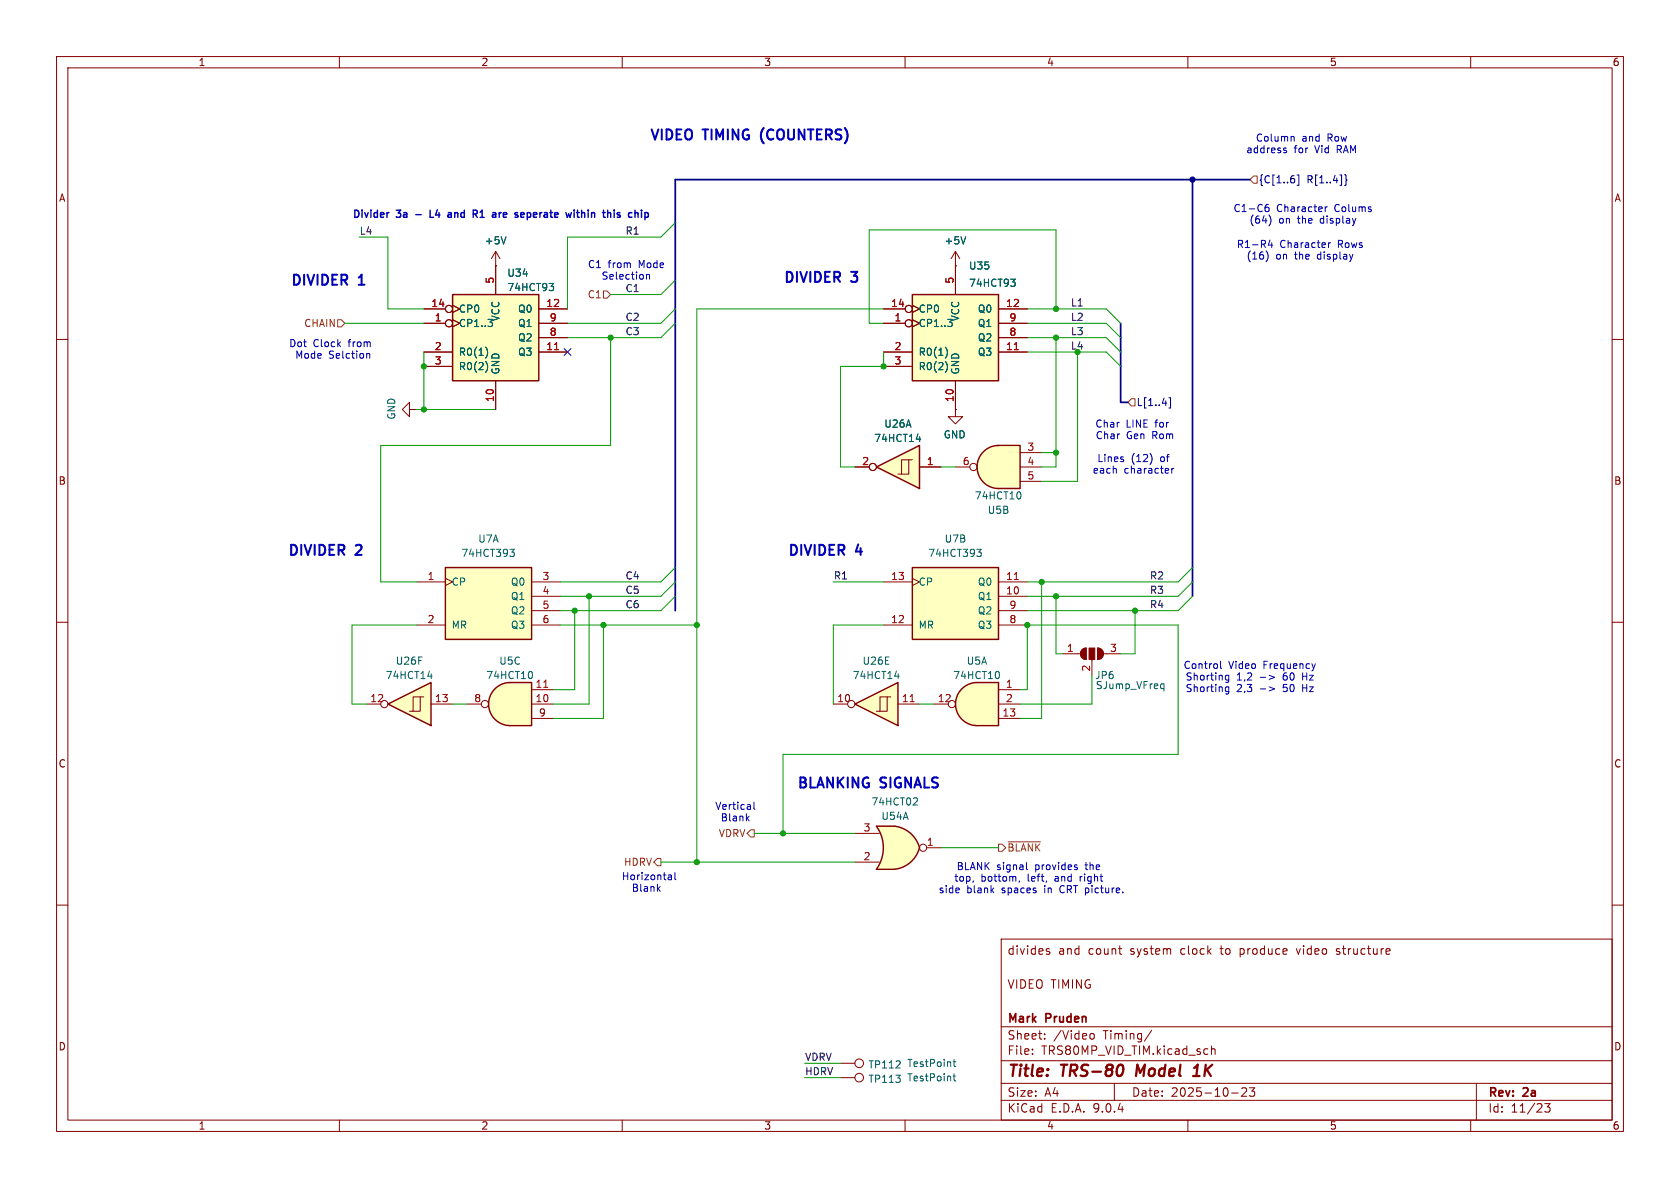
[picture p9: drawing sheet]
<svg xmlns="http://www.w3.org/2000/svg" width="297mm" height="210mm" viewBox="0 0 297 210" stroke-linecap="round" stroke-linejoin="round" font-family="sans-serif">
<defs><g id="words">
<g font-size="2.8" fill="#840000">
<text x="178" y="190.9">Title:</text>
<text x="187.7" y="190.9">TRS-80</text>
<text x="201.7" y="190.9">Model</text>
<text x="212.7" y="190.9">1K</text>
</g>
<g font-size="2.5" fill="#0000c2">
<text x="114.8" y="24.9">VIDEO</text>
<text x="124.5" y="24.9">TIMING</text>
<text x="135.3" y="24.9">(COUNTERS)</text>
<text x="51.2" y="51">DIVIDER</text>
<text x="63.4" y="51">1</text>
<text x="138.3" y="50.4">DIVIDER</text>
<text x="150.6" y="50.4">3</text>
<text x="50.7" y="98.7">DIVIDER</text>
<text x="62.9" y="98.7">2</text>
<text x="139.1" y="98.7">DIVIDER</text>
<text x="151.3" y="98.7">4</text>
<text x="140.6" y="139.5">BLANKING</text>
<text x="155.5" y="139.5">SIGNALS</text>
</g>
<g font-size="2.1" fill="#840000">
<text x="178" y="169">divides</text>
<text x="187.1" y="169">and</text>
<text x="192.5" y="169">count</text>
<text x="200" y="169">system</text>
<text x="209" y="169">clock</text>
<text x="216.2" y="169">to</text>
<text x="219.7" y="169">produce</text>
<text x="230" y="169">video</text>
<text x="237.1" y="169">structure</text>
<text x="178" y="175">VIDEO TIMING</text>
<text x="178" y="184">Sheet:</text>
<text x="178" y="181.2">Mark</text>
<text x="185" y="181.2">Pruden</text>
<text x="186.2" y="184">/Video</text>
<text x="195.1" y="184">Timing/</text>
<text x="178" y="186.7">File:</text>
<text x="184.1" y="186.7">TRS80MP_VID_TIM.kicad_sch</text>
<text x="178" y="196.9">KiCad</text>
<text x="178" y="194.1">Size:</text>
<text x="184.7" y="194.1">A4</text>
<text x="185.7" y="196.9">E.D.A.</text>
<text x="193.3" y="196.9">9.0.4</text>
<text x="200" y="194.1">Date:</text>
<text x="207" y="194.1">2025-10-23</text>
<text x="263" y="194.3">Rev:</text>
<text x="263" y="196.9">Id:</text>
<text x="267.1" y="196.9">11/23</text>
<text x="269.4" y="194.3">2a</text>
</g>
<g font-size="1.8" fill="#840000">
<text x="35" y="11.9">1</text>
<text x="85" y="11.9">2</text>
<text x="135" y="11.9">3</text>
<text x="185" y="11.9">4</text>
<text x="235" y="11.9">5</text>
<text x="285" y="11.9">6</text>
<text x="10.3" y="35.9">A</text>
<text x="285.3" y="35.9">A</text>
<text x="10.3" y="85.9">B</text>
<text x="285.3" y="85.9">B</text>
<text x="10.3" y="135.9">C</text>
<text x="285.3" y="135.9">C</text>
<text x="10.3" y="185.9">D</text>
<text x="285.3" y="185.9">D</text>
<text x="35" y="199.9">1</text>
<text x="85" y="199.9">2</text>
<text x="135" y="199.9">3</text>
<text x="185" y="199.9">4</text>
<text x="235" y="199.9">5</text>
<text x="285" y="199.9">6</text>
</g>
<g font-size="1.8" fill="#0000c2">
<text x="220.2" y="27.3">address</text>
<text x="221.9" y="25.2">Column</text>
<text x="228.8" y="27.3">for</text>
<text x="230.2" y="25.2">and</text>
<text x="232.6" y="27.3">Vid</text>
<text x="234.8" y="25.2">Row</text>
<text x="236.6" y="27.3">RAM</text>
<text x="62.2" y="38.9">Divider</text>
<text x="70.1" y="38.9">3a</text>
<text x="74" y="38.9">-</text>
<text x="77" y="38.9">L4</text>
<text x="80.7" y="38.9">and</text>
<text x="85.6" y="38.9">R1</text>
<text x="89.6" y="38.9">are</text>
<text x="94.1" y="38.9">seperate</text>
<text x="103.7" y="38.9">within</text>
<text x="110.7" y="38.9">this</text>
<text x="218" y="37.7">C1-C6</text>
<text x="220.8" y="39.7">(64)</text>
<text x="225.7" y="37.7">Character</text>
<text x="226.1" y="39.7">on</text>
<text x="229.5" y="39.7">the</text>
<text x="233.7" y="39.7">display</text>
<text x="236" y="37.7">Colums</text>
<text x="103.8" y="47.6">C1</text>
<text x="107.5" y="47.6">from</text>
<text x="113" y="47.6">Mode</text>
<text x="218.6" y="44">R1-R4</text>
<text x="220.3" y="46.1">(16)</text>
<text x="225.6" y="46.1">on</text>
<text x="226.3" y="44">Character</text>
<text x="229" y="46.1">the</text>
<text x="233.2" y="46.1">display</text>
<text x="236.6" y="44">Rows</text>
<text x="106.3" y="49.6">Selection</text>
<text x="51" y="61.6">Dot</text>
<text x="52.1" y="63.6">Mode</text>
<text x="55.3" y="61.6">Clock</text>
<text x="58.1" y="63.6">Selction</text>
<text x="61.7" y="61.6">from</text>
<text x="193.5" y="75.8">Char</text>
<text x="193.6" y="77.8">Char</text>
<text x="199.1" y="75.8">LINE</text>
<text x="199.1" y="77.8">Gen</text>
<text x="203.8" y="77.8">Rom</text>
<text x="204.4" y="75.8">for</text>
<text x="193.1" y="83.9">each</text>
<text x="193.9" y="81.9">Lines</text>
<text x="198.7" y="83.9">character</text>
<text x="200" y="81.9">(12)</text>
<text x="205.2" y="81.9">of</text>
<text x="209.1" y="118.5">Control</text>
<text x="217.2" y="118.5">Video</text>
<text x="223.5" y="118.5">Frequency</text>
<text x="209.5" y="120.5">Shorting</text>
<text x="209.5" y="122.5">Shorting</text>
<text x="218.6" y="120.5">1,2</text>
<text x="218.6" y="122.5">2,3</text>
<text x="227.1" y="120.5">60</text>
<text x="227.1" y="122.5">50</text>
<text x="230.7" y="120.5">Hz</text>
<text x="230.7" y="122.5">Hz</text>
<text x="126.3" y="143.4">Vertical</text>
<text x="127.3" y="145.4">Blank</text>
<text x="109.8" y="155.8">Horizontal</text>
<text x="169" y="154">BLANK</text>
<text x="176.2" y="154">signal</text>
<text x="183.1" y="154">provides</text>
<text x="192.2" y="154">the</text>
<text x="111.6" y="157.8">Blank</text>
<text x="165.9" y="158.1">side</text>
<text x="168.6" y="156.1">top,</text>
<text x="170.9" y="158.1">blank</text>
<text x="173.4" y="156.1">bottom,</text>
<text x="177.2" y="158.1">spaces</text>
<text x="181.8" y="156.1">left,</text>
<text x="184.9" y="158.1">in</text>
<text x="186.8" y="156.1">and</text>
<text x="187.8" y="158.1">CRT picture.</text>
<text x="191.4" y="156.1">right</text>
</g>
<g font-size="1.8" fill="#000084">
<text x="222.4" y="32.6">{C[1..6]</text>
<text x="231.1" y="32.6">R[1..4]}</text>
<text x="200.9" y="72">L[1..4]</text>
</g>
<g font-size="1.8" fill="#0f0f0f">
<text x="63.5" y="41.6">L4</text>
<text x="110.5" y="41.6">R1</text>
<text x="110.5" y="51.7">C1</text>
<text x="110.5" y="59.3">C3</text>
<text x="110.5" y="56.8">C2</text>
<text x="189.2" y="56.8">L2</text>
<text x="189.2" y="54.3">L1</text>
<text x="189.2" y="59.3">L3</text>
<text x="189.2" y="61.9">L4</text>
<text x="110.5" y="105.1">C5</text>
<text x="110.5" y="102.5">C4</text>
<text x="110.5" y="107.6">C6</text>
<text x="147.3" y="102.5">R1</text>
<text x="203.2" y="107.6">R4</text>
<text x="203.2" y="105.1">R3</text>
<text x="203.2" y="102.5">R2</text>
<text x="142.2" y="190.2">HDRV</text>
<text x="142.2" y="187.6">VDRV</text>
</g>
<g font-size="1.8" fill="#006464">
<text x="85.6" y="43.4">+5V</text>
<text x="166.9" y="43.4">+5V</text>
<text x="171.2" y="47.9">U35</text>
<text x="89.6" y="49.1">U34</text>
<text x="89.6" y="51.7">74HCT93</text>
<text x="171.2" y="50.9">74HCT93</text>
<text x="81" y="55.5">CP0</text>
<text x="81" y="58">CP1..3</text>
<text x="88.5" y="56.9" transform="rotate(-90 88.5 56.9)">VCC</text>
<text x="91.5" y="55.5">Q0</text>
<text x="91.5" y="58">Q1</text>
<text x="162.3" y="55.5">CP0</text>
<text x="162.3" y="58">CP1..3</text>
<text x="169.8" y="56.9" transform="rotate(-90 169.8 56.9)">VCC</text>
<text x="172.8" y="55.5">Q0</text>
<text x="172.8" y="58">Q1</text>
<text x="81" y="63.1">R0(1)</text>
<text x="81" y="65.6">R0(2)</text>
<text x="91.5" y="60.6">Q2</text>
<text x="91.5" y="63.1">Q3</text>
<text x="162.3" y="63.1">R0(1)</text>
<text x="162.3" y="65.6">R0(2)</text>
<text x="172.8" y="60.6">Q2</text>
<text x="172.8" y="63.1">Q3</text>
<text x="88.5" y="66.3" transform="rotate(-90 88.5 66.3)">GND</text>
<text x="169.8" y="66.3" transform="rotate(-90 169.8 66.3)">GND</text>
<text x="70.1" y="74.3" transform="rotate(-90 70.1 74.3)">GND</text>
<text x="156.2" y="75.8">U26A</text>
<text x="166.7" y="77.7">GND</text>
<text x="154.4" y="78.3">74HCT14</text>
<text x="172.2" y="88.5">74HCT10</text>
<text x="174.5" y="91">U5B</text>
<text x="81.5" y="98.7">74HCT393</text>
<text x="84.4" y="96.1">U7A</text>
<text x="164" y="98.7">74HCT393</text>
<text x="166.9" y="96.1">U7B</text>
<text x="79.8" y="103.7">CP</text>
<text x="90.2" y="103.7">Q0</text>
<text x="90.2" y="106.3">Q1</text>
<text x="162.3" y="103.7">CP</text>
<text x="172.8" y="103.7">Q0</text>
<text x="172.8" y="106.3">Q1</text>
<text x="79.8" y="111.4">MR</text>
<text x="90.2" y="108.8">Q2</text>
<text x="90.2" y="111.4">Q3</text>
<text x="162.3" y="111.4">MR</text>
<text x="172.8" y="108.8">Q2</text>
<text x="172.8" y="111.4">Q3</text>
<text x="69.9" y="117.7">U26F</text>
<text x="88.2" y="117.7">U5C</text>
<text x="152.4" y="117.7">U26E</text>
<text x="170.8" y="117.7">U5A</text>
<text x="68.1" y="120.2">74HCT14</text>
<text x="85.9" y="120.2">74HCT10</text>
<text x="150.6" y="120.2">74HCT14</text>
<text x="168.4" y="120.2">74HCT10</text>
<text x="193.5" y="120.2">JP6</text>
<text x="193.6" y="122">SJump_VFreq</text>
<text x="153.9" y="142.6">74HCT02</text>
<text x="155.7" y="145.1">U54A</text>
<text x="153.4" y="191.6">TP113</text>
<text x="153.4" y="189.1">TP112</text>
<text x="160.3" y="191.4">TestPoint</text>
<text x="160.3" y="188.8">TestPoint</text>
</g>
<g font-size="1.8" fill="#a90000">
<text x="87.4" y="50.2" transform="rotate(-90 87.4 50.2)">5</text>
<text x="168.7" y="50.2" transform="rotate(-90 168.7 50.2)">5</text>
<text x="76.2" y="54.4">14</text>
<text x="76.8" y="56.9">1</text>
<text x="96.5" y="54.4">12</text>
<text x="97.1" y="56.9">9</text>
<text x="97.1" y="59.4">8</text>
<text x="157.4" y="54.4">14</text>
<text x="158" y="56.9">1</text>
<text x="177.8" y="54.4">12</text>
<text x="178.4" y="56.9">9</text>
<text x="178.4" y="59.4">8</text>
<text x="76.8" y="62">2</text>
<text x="76.8" y="64.5">3</text>
<text x="96.5" y="62">11</text>
<text x="158" y="62">2</text>
<text x="158" y="64.5">3</text>
<text x="177.8" y="62">11</text>
<text x="87.4" y="71.2" transform="rotate(-90 87.4 71.2)">10</text>
<text x="168.7" y="71.2" transform="rotate(-90 168.7 71.2)">10</text>
<text x="152.3" y="82.3">2</text>
<text x="163.8" y="82.3">1</text>
<text x="170.1" y="82.3">6</text>
<text x="181.5" y="79.8">3</text>
<text x="181.5" y="82.3">4</text>
<text x="181.5" y="84.8">5</text>
<text x="75.5" y="102.6">1</text>
<text x="95.8" y="102.6">3</text>
<text x="95.8" y="105.2">4</text>
<text x="95.8" y="107.7">5</text>
<text x="157.4" y="102.6">13</text>
<text x="177.8" y="102.6">11</text>
<text x="177.8" y="105.2">10</text>
<text x="178.4" y="107.7">9</text>
<text x="75.5" y="110.2">2</text>
<text x="95.8" y="110.2">6</text>
<text x="157.4" y="110.2">12</text>
<text x="178.4" y="110.2">8</text>
<text x="188.5" y="115.3">1</text>
<text x="192.8" y="118.8" transform="rotate(-90 192.8 118.8)">2</text>
<text x="196.1" y="115.3">3</text>
<text x="65.4" y="124.2">12</text>
<text x="76.8" y="124.2">13</text>
<text x="83.7" y="124.2">8</text>
<text x="94.6" y="124.2">10</text>
<text x="94.6" y="121.7">11</text>
<text x="147.9" y="124.2">10</text>
<text x="159.3" y="124.2">11</text>
<text x="165.7" y="124.2">12</text>
<text x="177.7" y="121.7">1</text>
<text x="177.7" y="124.2">2</text>
<text x="95.2" y="126.7">9</text>
<text x="177.1" y="126.7">13</text>
<text x="152.6" y="147.1">3</text>
<text x="163.8" y="149.6">1</text>
<text x="152.6" y="152.1">2</text>
</g>
<g font-size="1.8" fill="#725600">
<text x="103.8" y="52.9">C1</text>
<text x="53.7" y="58">CHAIN</text>
<text x="127" y="148.2">VDRV</text>
<text x="110.2" y="153.3">HDRV</text>
<text x="178" y="150.7">~{BLANK}</text>
</g>
</g></defs>
<g fill="none" stroke="#840000" stroke-width=".18">
<path d="M10 10h277v190h-277zM12 12h273v186h-273zM60 10v2M110 10v2M160 10v2M210 10v2M260 10v2M10 60h2M285 60h2M10 110h2M285 110h2M10 160h2"/>
<path d="M177 166h108v32h-108zM185 168.1l.5 .2 .1 .1-.1 .2-.4 .1M185 167.8h.5M197.7 167.7h.6M198.2 168.7h.1M229.2 167.7l.3 1M236.2 168.6l.5 .1M236.5 167.7l-.3 .2 .3 .3M285 160h2M60 198v2M110 198v2M160 198v2"/>
<path d="M177 194.5h108M177 191.5h108M177 187.5h108M177 181.5h108M182.5 186.3v.1M182.5 185.5v.1M184.7 183.6v.1M184.7 182.8v.1M192.7 182.8l.5-.1 .3 .3v.4l-.2 .2-.3 .1-.3-.1M197 191.5v3M203.6 182.1l-1.3 2M210 198v2"/>
<path d="M214.2 184.9v1.5M214.2 185.5l.2-.1 .3 .1 .1 .9M217.7 193.2h1.2M219.5 192.4l.6-.1 .2 .1 .1 .3-.9 1.1h.9M220.9 192.3h.9l-.5 .6 .4 .1v.7l-.2 .1h-.4l-.2-.1M260 198v2M261 191.5v6.5M273.1 195.1h.9l-.5 .6 .5 .1v.7l-.3 .1h-.4l-.2-.1"/>
</g>
<path d="M198.4 188.3a1.31 1.31 0 0 1 0 1.5M201.1 188.2l-.3 2M210.9 190.2h1.2M211.1 188.8l.6-.6-.2 2" fill="none" stroke="#840000" stroke-width=".4"/>
<path d="M170 121.8a3.8 3.8 0 0 1 2.7-1.1v7.6a3.8 3.8 0 0 1-3.5-2.4 3.8 3.8 0 0 1 .8-4.1z" fill="#ffffc2" stroke="#ffffc2" stroke-width=".18"/>
<path d="M172.7 120.7h3.8v7.6h-3.8z" fill="#ffffc2"/>
<path d="M170 121.8a3.8 3.8 0 0 1 2.7-1.1h3.8v7.6h-3.8a3.8 3.8 0 0 1-3.5-2.4 3.8 3.8 0 0 1 .8-4.1z" fill="none" stroke="#840000" stroke-width=".25"/>
<g fill="none" stroke="#840000" stroke-width=".18">
<path d="M168.9 47h.1M168.9 44.5l-.8 1.2M168.9 44.5l.8 1.2M168.9 44.5v2.5M165.1 124.5h2.5M176.5 121.9h3.8M176.5 124.5h3.8M176.5 127h3.8M148.6 190.5h2.5"/>
<circle cx="168.3" cy="124.5" r=".63"/>
<circle cx="151.9" cy="190.5" r=".76"/>
</g>
<path d="M170.7 41.9l-.4 1.2M176.5 118.8l.2 .4-.2 .7M168.5 190.2h.5M168.7 189.8v1.1l.3 .2" fill="none" stroke="#006464" stroke-width=".18"/>
<path d="M154.9 82.6l7.7-3.9v7.7z" fill="#ffffc2"/>
<path d="M154.9 82.6l7.7-3.9v7.7z" fill="none" stroke="#840000" stroke-width=".25"/>
<g fill="none" stroke="#840000" stroke-width=".18">
<path d="M151.1 82.6h2.6M160.7 81.3v2.5h-1.3M161.3 81.3h-1.9v2.5h-.7M162.6 82.6h3.8"/>
<circle cx="154.3" cy="82.5" r=".63"/>
</g>
<path d="M162 77.6h.8M162.6 77.2v.8" fill="none" stroke="#006464" stroke-width=".18"/>
<path d="M173.8 79.9a3.8 3.8 0 0 1 2.7-1.2v7.7a3.8 3.8 0 0 1-3.5-2.4 3.8 3.8 0 0 1 .8-4.1z" fill="#ffffc2" stroke="#ffffc2" stroke-width=".18"/>
<path d="M176.5 78.7h3.8v7.7h-3.8z" fill="#ffffc2"/>
<path d="M173.8 79.9a3.8 3.8 0 0 1 2.7-1.2h3.8v7.7h-3.8a3.8 3.8 0 0 1-3.5-2.4 3.8 3.8 0 0 1 .8-4.1z" fill="none" stroke="#840000" stroke-width=".25"/>
<g fill="none" stroke="#840000" stroke-width=".18">
<path d="M168.9 72.4v1.3h1.3l-1.3 1.2-1.3-1.2h1.3M168.9 72.4h.1M168.9 82.6h2.5M180.3 80h3.8M180.3 82.6h3.8M180.3 85.1h3.8"/>
<circle cx="172.1" cy="82.5" r=".63"/>
</g>
<path d="M180.3 87l.2 .4-.2 .7" fill="none" stroke="#006464" stroke-width=".18"/>
<path d="M161.3 52.1h15.2v15.2h-15.2z" fill="#ffffc2"/>
<path d="M161.3 52.1h15.2v15.2h-15.2z" fill="none" stroke="#840000" stroke-width=".25"/>
<g fill="none" stroke="#840000" stroke-width=".18">
<path d="M156.2 54.6h3.8M156.2 57.2h3.8M161.3 54l1.3 .6-1.3 .6M161.3 56.5l1.3 .7-1.3 .6M168.9 47v5.1M176.5 54.6h5.1M176.5 57.2h5.1M176.5 59.7h5.1M156.2 62.2h5.1M156.2 64.8h5.1M168.9 67.3v5.1M176.5 62.2h5.1"/>
<circle cx="160.7" cy="54.6" r=".63"/>
<circle cx="160.7" cy="57.1" r=".63"/>
</g>
<path d="M167.5 56.5h.8M168.3 57.5l-.1 .2M178.7 49.3h.8l-.5 .5M179.2 49.8l.3 .3v.3l-.3 .2M167.2 61.4a1.49 1.49 0 0 1 0 1.8M167.2 64a1.49 1.49 0 0 1 0 1.8" fill="none" stroke="#006464" stroke-width=".18"/>
<path d="M179.3 61.8h.7" fill="none" stroke="#a90000" stroke-width=".18"/>
<path d="M68.6 124.5l7.6-3.8v7.6z" fill="#ffffc2"/>
<path d="M68.6 124.5l7.6-3.8v7.6z" fill="none" stroke="#840000" stroke-width=".25"/>
<g fill="none" stroke="#840000" stroke-width=".18">
<path d="M64.8 124.5h2.5M74.3 123.2v2.5h-1.3M74.9 123.2h-1.9v2.5h-.6M76.2 124.5h3.8"/>
<circle cx="67.9" cy="124.5" r=".63"/>
</g>
<path d="M75.6 119.5h.8M76.2 119.1v.9" fill="none" stroke="#006464" stroke-width=".18"/>
<path d="M78.7 100.3h15.3v12.7h-15.3z" fill="#ffffc2"/>
<path d="M78.7 100.3h15.3v12.7h-15.3z" fill="none" stroke="#840000" stroke-width=".25"/>
<path d="M73.7 102.9h5M73.7 110.5h5M78.7 102.2l1.3 .7-1.3 .6M94 102.9h5.1M94 110.5h5.1M94 105.4h5.1M94 108h5.1" fill="none" stroke="#840000" stroke-width=".18"/>
<path d="M90.1 97.1h.8l-.4 .5 .4 .1v.4l-.2 .3h-.4" fill="none" stroke="#006464" stroke-width=".18"/>
<path d="M87.5 121.8a3.8 3.8 0 0 1 2.7-1.1v7.6a3.8 3.8 0 0 1-3.5-2.4 3.8 3.8 0 0 1 .8-4.1z" fill="#ffffc2" stroke="#ffffc2" stroke-width=".18"/>
<path d="M90.2 120.7h3.8v7.6h-3.8z" fill="#ffffc2"/>
<path d="M87.5 121.8a3.8 3.8 0 0 1 2.7-1.1h3.8v7.6h-3.8a3.8 3.8 0 0 1-3.5-2.4 3.8 3.8 0 0 1 .8-4.1z" fill="none" stroke="#840000" stroke-width=".25"/>
<g fill="none" stroke="#840000" stroke-width=".18">
<path d="M87.6 47h.1M87.6 44.5l-.7 1.2M87.6 44.5l.8 1.2M87.6 44.5v2.5M82.5 124.5h2.6M94 127h3.8M94 124.5h3.8M94 121.9h3.8"/>
<circle cx="85.7" cy="124.5" r=".63"/>
</g>
<path d="M96.1 121.5h.8" fill="none" stroke="#a90000" stroke-width=".18"/>
<path d="M89.4 41.9l-.4 1.2M93.9 118.7l.2 .5-.2 .7" fill="none" stroke="#006464" stroke-width=".18"/>
<path d="M80 52.1h15.2v15.2h-15.2z" fill="#ffffc2"/>
<path d="M80 52.1h15.2v15.2h-15.2z" fill="none" stroke="#840000" stroke-width=".25"/>
<g fill="none" stroke="#840000" stroke-width=".18">
<path d="M74.9 54.6h3.8M74.9 57.2h3.8M80 54l1.3 .6-1.3 .6M80 56.5l1.3 .7-1.3 .6M87.6 47v5.1M95.2 54.6h5.1M95.2 57.2h5.1M95.2 59.7h5.1M72.4 72.4v-1.3l-1.3 1.3 1.3 1.3v-1.3h1.3M73.7 72.4h.1M74.9 62.2h5.1M74.9 64.8h5.1"/>
<path d="M87.6 67.3v5.1M95.2 62.2h5.1"/>
<circle cx="79.4" cy="57.1" r=".63"/>
<circle cx="79.4" cy="54.6" r=".63"/>
</g>
<path d="M86.3 56.5h.8M87.1 57.5l-.2 .2M97.1 50.1h.8l-.5 .5M97.6 50.6l.3 .2v.3l-.3 .3M85.9 61.4a1.49 1.49 0 0 1 0 1.8M85.9 64a1.49 1.49 0 0 1 0 1.8" fill="none" stroke="#006464" stroke-width=".18"/>
<path d="M98 61.8h.8" fill="none" stroke="#a90000" stroke-width=".18"/>
<path d="M154.9 153.7h3.2M154.9 146.1h3.2" fill="none" stroke="#ffffc2" stroke-width=".18"/>
<g fill="#ffffc2" stroke="#ffffc2" stroke-width=".18">
<path d="M158.1 146a5.2 5.2 0 0 1 4.5 3.9l-5.1 1.3z"/>
<path d="M157.6 148.6l5 1.3a5.1 5.1 0 0 1-4.5 3.8z"/>
</g>
<path d="M154.9 146.1h3.2v7.6h-3.2a6.6 6.6 0 0 0 0-7.6z" fill="#ffffc2"/>
<path d="M158.1 146a5.2 5.2 0 0 1 4.5 3.9 5.1 5.1 0 0 1-4.5 3.8h-3.2a6.6 6.6 0 0 0 0-7.6h3.2" fill="none" stroke="#840000" stroke-width=".25"/>
<g fill="none" stroke="#840000" stroke-width=".18">
<path d="M188 115.6h3M191.3 114.9l.7-.3v2a1.02 1.02 0 0 1-.9-.6 1.02 1.02 0 0 1 .2-1.1zM193 116.6v2.8M194.1 114.6a1.02 1.02 0 0 1 1 1 1.02 1.02 0 0 1-1 1zM195.1 115.6h3M151.1 152.4h4.3M151.1 147.3h4.3M163.8 149.9h2.6M148.6 188h2.5"/>
<circle cx="163.2" cy="149.9" r=".63"/>
<circle cx="151.9" cy="188" r=".76"/>
</g>
<path d="M205.4 120.9l.4 .1M205.8 120.9v1.3M205.8 121.7h-.4M162 141l.2 .3-.1 .3-.7 .7h.8M168.5 187.7h.5M168.7 187.3v1.1l.3 .1" fill="none" stroke="#006464" stroke-width=".18"/>
<g fill="#840000" stroke="#840000" stroke-width=".18">
<path d="M191.3 114.9l.7-.3v2a1.02 1.02 0 0 1-.9-.6 1.02 1.02 0 0 1 .2-1.1z"/>
<path d="M192.5 114.6h1v2h-1z"/>
<path d="M194.1 114.6a1.02 1.02 0 0 1 1 1 1.02 1.02 0 0 1-1 1z"/>
</g>
<path d="M151.1 124.5l7.6-3.8v7.6z" fill="#ffffc2"/>
<path d="M151.1 124.5l7.6-3.8v7.6z" fill="none" stroke="#840000" stroke-width=".25"/>
<g fill="none" stroke="#840000" stroke-width=".18">
<path d="M147.3 124.5h2.6M156.8 123.2v2.5h-1.2M157.5 123.2h-1.9v2.5h-.7M158.7 124.5h3.9"/>
<circle cx="150.5" cy="124.5" r=".63"/>
</g>
<path d="M160.9 124h.7" fill="none" stroke="#a90000" stroke-width=".18"/>
<path d="M158.2 119.5h.8M158.8 119.1v.9" fill="none" stroke="#006464" stroke-width=".18"/>
<path d="M161.3 100.3h15.2v12.7h-15.2z" fill="#ffffc2"/>
<path d="M161.3 100.3h15.2v12.7h-15.2z" fill="none" stroke="#840000" stroke-width=".25"/>
<g fill="none" stroke="#840000" stroke-width=".18">
<path d="M74.9 54.6h3.8M74.9 57.2h3.8M80 54l1.3 .6-1.3 .6M80 56.5l1.3 .7-1.3 .6M87.6 47h.1M87.6 47v5.1M95.2 54.6h5.1M95.2 57.2h5.1M95.2 59.7h5.1M156.2 54.6h3.8M156.2 57.2h3.8M161.3 54l1.3 .6-1.3 .6"/>
<path d="M161.3 56.5l1.3 .7-1.3 .6M168.9 47h.1M168.9 47v5.1M176.5 54.6h5.1M176.5 57.2h5.1M176.5 59.7h5.1M74.9 62.2h5.1M74.9 64.8h5.1M87.6 67.3v5.1M95.2 62.2h5.1M156.2 62.2h5.1M156.2 64.8h5.1"/>
<path d="M168.9 72.4h.1M168.9 67.3v5.1M176.5 62.2h5.1M151.1 82.6h2.6M162.6 82.6h3.8M156.2 102.9h5.1M156.2 110.5h5.1M161.3 102.2l1.3 .7-1.3 .6M176.5 102.9h5.1M176.5 110.5h5.1M176.5 105.4h5.1M176.5 108h5.1"/>
<circle cx="79.4" cy="57.1" r=".63"/>
<circle cx="79.4" cy="54.6" r=".63"/>
<circle cx="160.7" cy="54.6" r=".63"/>
<circle cx="160.7" cy="57.1" r=".63"/>
<circle cx="154.3" cy="82.5" r=".63"/>
</g>
<path d="M98 61.8h.8M179.3 61.8h.7M179.3 102.5h.7" fill="none" stroke="#a90000" stroke-width=".18"/>
<g fill="none" stroke="#006464" stroke-width=".18">
<path d="M86.3 56.5h.8M87.1 57.5l-.2 .2M89.4 41.9l-.4 1.2M97.1 50.1h.8l-.5 .5M97.6 50.6l.3 .2v.3l-.3 .3M167.5 56.5h.8M168.3 57.5l-.1 .2M170.7 41.9l-.4 1.2M178.7 49.3h.8l-.5 .5M179.2 49.8l.3 .3v.3l-.3 .2M85.9 61.4a1.49 1.49 0 0 1 0 1.8M85.9 64a1.49 1.49 0 0 1 0 1.8"/>
<path d="M162 77.6h.8M162.6 77.2v.8M167.2 61.4a1.49 1.49 0 0 1 0 1.8M167.2 64a1.49 1.49 0 0 1 0 1.8M172.7 97.1h.8l-.4 .5 .3 .1 .1 .4-.3 .3h-.3"/>
</g>
<path d="M221.6 31.1h.6v1.3h-.6l-.6-.6zM59.7 56.5h.6l.7 .7-.7 .6h-.6zM106.7 51.4h.6l.6 .7-.6 .6h-.6zM200 70.5h.7v1.3h-.7l-.6-.7zM116.2 151.8h.6v1.2h-.6l-.6-.6zM132.7 146.7h.6v1.3h-.6l-.6-.7zM176.5 149.2h.7l.6 .7-.6 .6h-.7zM178.2 148.8h5.8" fill="none" stroke="#725600" stroke-width=".18"/>
<path d="M228.5 31.1h.3M228.6 31.5l.3 .3v.3l-.3 .2M229.3 30.9h.3v1.9h-.3M237.7 30.9l.3 .2v.6l.1 .1-.1 .2v.6l-.3 .2M99.7 61.6l1.2 1.2M100.9 61.6l-1.2 1.2M206.6 70.3h.3v1.8h-.3" fill="none" stroke="#000084" stroke-width=".18"/>
<path d="M210.8 31.8v73.6M221 31.8h-101.6v76.2M198.1 57.2v13.9h1.3" fill="none" stroke="#000084" stroke-width=".3"/>
<g fill="none" stroke="#009600" stroke-width=".18">
<path d="M119.4 39.4l-2.6 2.5h-16.5v12.7M61 57.2h13.9M63.5 41.9h5.1v12.7h6.3M107.9 59.7v19h-40.6v24.2h6.4M119.4 54.6l-2.6 2.6h-16.5M119.4 49.5l-2.6 2.6h-8.9M119.4 57.2l-2.6 2.5h-16.5M156.2 54.6h-33v97.8M181.6 54.6h14l2.5 2.6M181.6 57.2h14l2.5 2.5M181.6 59.7h14l2.5 2.5M186.7 54.6v-14h-33v16.6h2.5"/>
<path d="M186.7 59.7v22.9h-2.6M73.7 72.4h13.9M74.9 62.2v10.2M156.2 62.2v2.6h-7.6v17.8h2.5M181.6 62.2h14l2.5 2.6M190.5 62.2v22.9h-6.4M166.4 82.6h2.5M184.1 80h2.6M73.7 110.5h-11.5v14h2.6M99.1 110.5h24.1M101.6 108v13.9h-3.8M104.1 105.4v19.1h-6.3"/>
<path d="M106.7 110.5v16.5h-8.9M119.4 100.3l-2.6 2.6h-17.7M119.4 102.9l-2.6 2.5h-17.7M119.4 105.4l-2.6 2.6h-17.7M147.3 102.9h8.9M156.2 110.5h-8.9v14M184.1 102.9v24.1h-3.8M186.7 105.4v10.2h1.3M193 119.4v5.1h-12.7M200.7 108v7.6h-2.6M210.8 100.3l-2.5 2.6h-26.7M210.8 102.9l-2.5 2.5h-26.7"/>
<path d="M210.8 105.4l-2.5 2.6h-26.7M80 124.5h2.5M162.6 124.5h2.5M180.3 121.9h1.3v-11.4h26.7v22.9h-69.9v13.9M116.8 152.4h34.3M133.3 147.3h17.8M166.4 149.9h10.1M142.2 188h6.4M142.2 190.5h6.4"/>
</g>
<g fill="none" stroke="#0000c2" stroke-width=".18">
<path d="M224.2 36.1l-.3 .1a.86 .86 0 0 0 0 1.2l.4-.1 .1-.4-.3-.3h-.2l-.3 .3M224.4 38.1a1.49 1.49 0 0 1 0 1.8M227 26.5l.5 .3-.1 .1-.4 .1M227 26.2h.4M228.4 24.1l.4 .2v.7M234.3 36.6v.8M234.6 36.6l-.3 .2M114.3 48.5v.9M114.3 48.6l.2-.1 .3 .1v.8M224 44.6a1.5 1.5 0 0 1-.1 1.6M224.5 42.4l-.3 .9h.8M224.8 42.9v.9"/>
<path d="M234.9 42.9v.9M235.2 42.9l-.3 .3M64.9 62.5h.4l.1 .8M203.6 80.5l.1 .5-.1 .7M207.1 82.8v.8M207.5 82.8l-.4 .2M215.8 116.9v1.1l.2 .2M217.2 119.4v1l-.2 .2h-.3M217.2 119.4h-.3l-.3 .2 .1 .6h.5M222.8 119.7h1M224.4 119.4l.9 .3-.9 .4M232.5 117.3l-.3 .9"/>
<path d="M217.2 121.4v1l-.2 .3-.3-.1M217.2 121.5l-.3-.1-.3 .3 .1 .5h.5M222.8 121.8h1M224.4 121.4l.9 .4-.9 .3M116.4 157.1l.3 .5M116.7 156.7l-.5 .5M118.3 154.7h.3l.1 .8M118.7 155.5h-.4M118.7 155h-.4M119.3 154.2v1.1l.2 .2M132.1 144.6l.3 .5M132.4 144.3l-.4 .5"/>
<path d="M133.3 141.8v1.1l.2 .2M172.1 155.7l-.1 .3M180.3 155.7l-.2 .3M181.5 152.5v1.1l.1 .1M190.3 153.3l.2 .2-.2 .2M190.3 152.9h.1"/>
</g>
<g fill="none" stroke="#0000c2" stroke-width=".25">
<path d="M68.7 37.6h.1M76 37.2v1.2h.6M79.6 37.6l.2 .2v.6M79.8 38.4h-.4M79.8 37.9h-.4M84 37.8l.4 .6M84.3 37.3v.4M84.9 38.4h.7M85.2 37.2l-.3 .3M88.3 37.6v.8M88.6 37.6l-.3 .2M89 37.6v.8"/>
<path d="M89.6 37.9l-.6 .1M93.2 38.4h.4M93.2 37.6v1.2M93.6 37.6h-.4M101.9 37.6h.5M102.1 37.2v1l.3 .2M102.8 37.2v1.2M103.2 37.6l-.4 .1M109.2 37.6h.4M109.2 37.9l.5 .3-.1 .2h-.4M114.4 37.6l.2 .2v.4l-.2 .2"/>
</g>
<circle cx="210.8" cy="31.8" r=".46" fill="#000084" stroke="#000084" stroke-width=".18"/>
<g fill="#009600" stroke="#009600" stroke-width=".18">
<circle cx="123.2" cy="110.5" r=".46"/>
<circle cx="156.2" cy="64.8" r=".46"/>
<circle cx="184.1" cy="102.9" r=".46"/>
<circle cx="186.7" cy="80" r=".46"/>
<circle cx="181.6" cy="110.5" r=".46"/>
<circle cx="186.7" cy="105.4" r=".46"/>
<circle cx="200.7" cy="108" r=".46"/>
<circle cx="74.9" cy="64.8" r=".46"/>
<circle cx="74.9" cy="72.4" r=".46"/>
<circle cx="107.9" cy="59.7" r=".46"/>
<circle cx="106.7" cy="110.5" r=".46"/>
<circle cx="104.1" cy="105.4" r=".46"/>
<circle cx="190.5" cy="62.2" r=".46"/>
<circle cx="186.7" cy="59.7" r=".46"/>
<circle cx="186.7" cy="54.6" r=".46"/>
<circle cx="101.6" cy="108" r=".46"/>
<circle cx="138.4" cy="147.3" r=".46"/>
<circle cx="123.2" cy="152.4" r=".46"/>
</g>
<use href="#words"/>
</svg>
